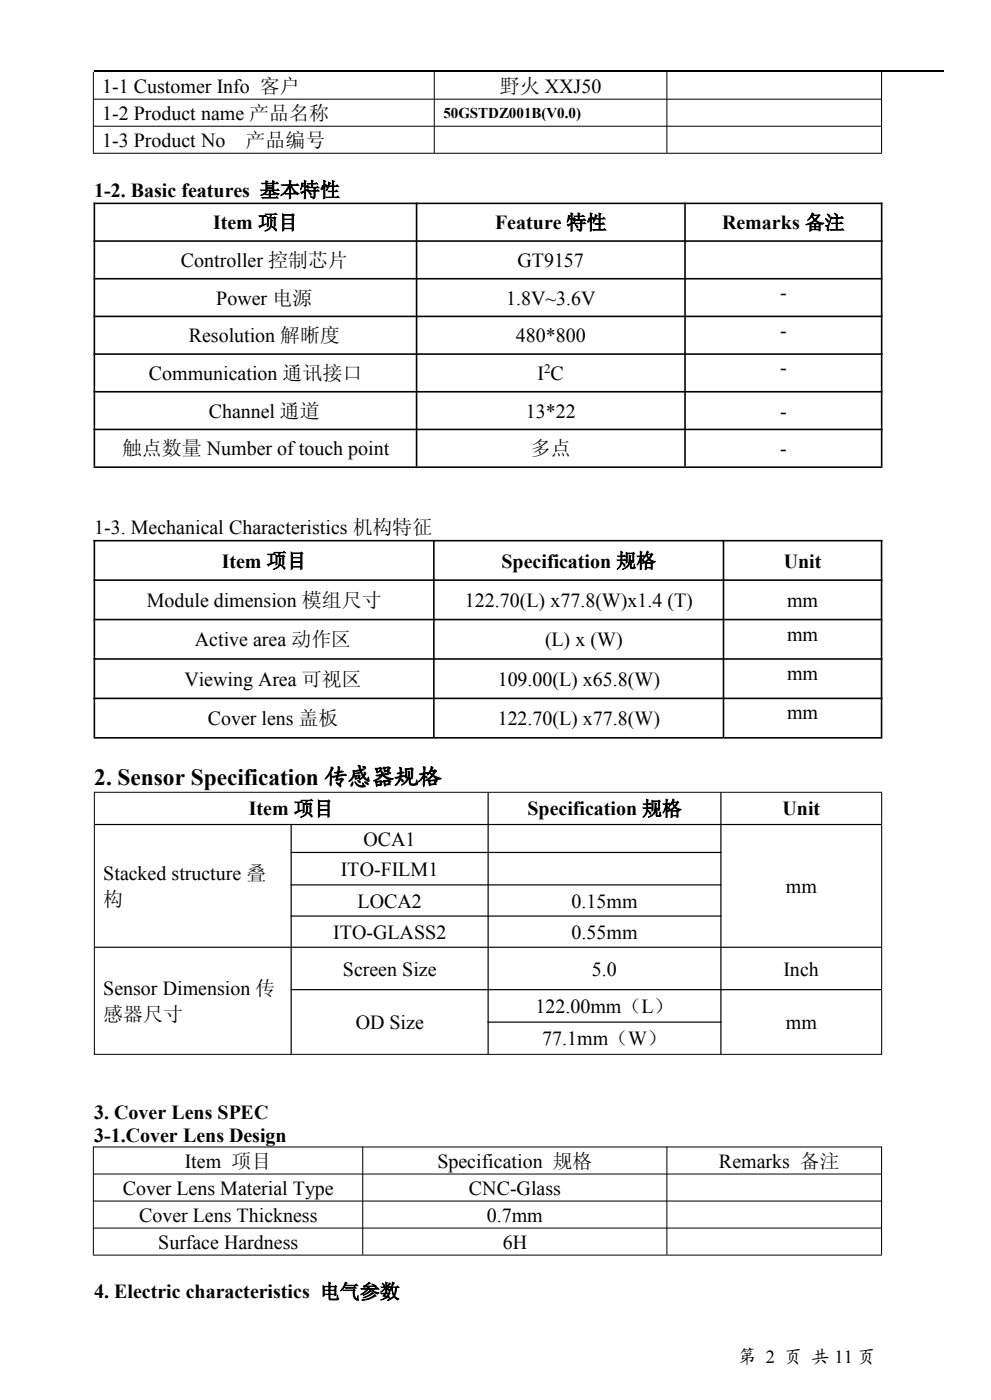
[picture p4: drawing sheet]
<svg xmlns="http://www.w3.org/2000/svg" width="210mm" height="297mm" viewBox="0 0 210 297" stroke-linecap="round" stroke-linejoin="round" font-family="sans-serif">
<defs><g id="words">
<text font-size="5" x="20" y="166.5">2. Sensor Specification 传感器规格</text>
<g font-size="4.2">
<text x="21.7" y="19.7">1-1 Customer Info 客户</text>
<text x="106" y="19.7">野火 XXJ50</text>
<text x="21.7" y="25.4">1-2 Product name 产品名称</text>
<text x="21.7" y="31.1">1-3 Product No</text>
<text x="52" y="31.1">产品编号</text>
<text x="20" y="41.7">1-2. Basic features 基本特性</text>
<text x="45.2" y="48.6">Item 项目</text>
<text x="105" y="48.6">Feature 特性</text>
<text x="153.1" y="48.6">Remarks 备注</text>
<text x="38.4" y="56.6">Controller 控制芯片</text>
<text x="109.7" y="56.6">GT9157</text>
<text x="45.8" y="64.6">Power 电源</text>
<text x="107.3" y="64.6">1.8V~3.6V</text>
<text x="165.4" y="63.4">-</text>
<text x="165.4" y="71.4">-</text>
<text x="40" y="72.6">Resolution 解晰度</text>
<text x="109.3" y="72.6">480*800</text>
<text x="31.5" y="80.6">Communication 通讯接口</text>
<text x="114" y="80.6">I C</text>
<text x="165.4" y="79.4">-</text>
<text x="44.2" y="88.6">Channel 通道</text>
<text x="111.5" y="88.6">13*22</text>
<text x="165.4" y="88.6">-</text>
<text x="25.9" y="96.6">触点数量 Number oftouch point</text>
<text x="112.5" y="96.6">多点</text>
<text x="165.4" y="96.6">-</text>
<text x="20" y="113.3">1-3. Mechanical Characteristics 机构特征</text>
<text x="47" y="120.4">Item 项目</text>
<text x="106.3" y="120.4">Specification 规格</text>
<text x="166.1" y="120.4">Unit</text>
<text x="31.1" y="128.7">Module dimension 模组尺寸</text>
<text x="98.6" y="128.7">122.70(L) x77.8(W)x1.4 (T)</text>
<text x="166.8" y="128.7">mm</text>
<text x="41.3" y="137.1">Active area 动作区</text>
<text x="115.5" y="137.1">(L) x (W)</text>
<text x="166.8" y="135.9">mm</text>
<text x="39.1" y="145.4">Viewing Area 可视区</text>
<text x="105.5" y="145.4">109.00(L) x65.8(W)</text>
<text x="166.8" y="144.2">mm</text>
<text x="44" y="153.8">Cover lens 盖板</text>
<text x="105.5" y="153.8">122.70(L) x77.8(W)</text>
<text x="166.8" y="152.6">mm</text>
<text x="52.7" y="172.9">Item 项目</text>
<text x="111.8" y="172.9">Specification 规格</text>
<text x="165.9" y="172.9">Unit</text>
<text x="77" y="179.3">OCA1</text>
<text x="72.3" y="185.7">ITO-FILM1</text>
<text x="21.9" y="186.6">Stacked structure 叠</text>
<text x="166.6" y="189.4">mm</text>
<text x="21.9" y="192.1">构</text>
<text x="75.8" y="192.5">LOCA2</text>
<text x="121.2" y="192.5">0.15mm</text>
<text x="70.7" y="199.1">ITO-GLASS2</text>
<text x="121.2" y="199.1">0.55mm</text>
<text x="72.7" y="206.9">Screen Size</text>
<text x="125.5" y="206.9">5.0</text>
<text x="166.1" y="206.9">Inch</text>
<text x="21.9" y="211">Sensor Dimension 传</text>
<text x="113.5" y="214.9">122.00mm（L）</text>
<text x="21.9" y="216.6">感器尺寸</text>
<text x="75.4" y="218.3">OD Size</text>
<text x="114.9" y="221.7">77.1mm（W）</text>
<text x="166.6" y="218.3">mm</text>
<text x="20" y="237.4">3. Cover Lens SPEC</text>
<text x="20" y="242.2">3-1.Cover Lens Design</text>
<text x="39.2" y="247.6">Item 项目</text>
<text x="92.7" y="247.6">Specification 规格</text>
<text x="152.4" y="247.6">Remarks 备注</text>
<text x="26" y="253.4">Cover Lens Material Type</text>
<text x="99.4" y="253.4">CNC-Glass</text>
<text x="29.5" y="259.1">Cover Lens Thickness</text>
<text x="103.2" y="259.1">0.7mm</text>
<text x="33.5" y="264.8">Surface Hardness</text>
<text x="106.6" y="264.8">6H</text>
<text x="20" y="275.4">4. Electric characteristics 电气参数</text>
</g>
<text font-size="3.9" x="156.5" y="289.1">第 2 页 共 11 页</text>
<text font-size="3.2" x="94" y="25">50GSTDZ001B(V0.0)</text>
<text font-size="2.8" x="115.4" y="79.2">2</text>
</g></defs>
<path d="M20 15.1h180.1M20.1 174.9h166.7M61.7 174.7v48.8M103.5 168.1v55.4M152.8 168.1v55.4M61.6 180.8h91.3M61.6 187.7h91.3M61.6 194.3h91.3M20.1 200.9h166.7M61.6 209.9h125.2M103.3 216.8h49.6" fill="none" stroke="#000" stroke-width=".25"/>
<g fill="none" stroke="#000" stroke-width=".21">
<path d="M19.8 15.2v17.2M92.1 15.2v17.2M141.4 15.2v17.2M186.9 15.2v17.2M19.7 21h167.3M19.7 26.8h167.3M19.7 32.5h167.3M19.9 168h167.1M20 168v55.7M186.9 168.1v55.6M19.9 223.6h167.1M19.7 243.3h167.3"/>
<path d="M19.7 249h167.3M19.7 254.7h167.3M19.8 243.2v22.9M76.9 243.2v22.9M141.4 243.2v22.9M186.9 243.2v22.9M19.7 260.5h167.3M19.7 266.2h167.3"/>
</g>
<g fill="none" stroke="#000" stroke-width=".34">
<path d="M19.8 43.1h167.3M19.8 51.1h167.3M19.8 59.1h167.3M20 43v55.9M88.3 43v55.9M145.2 43v55.9M186.9 43v55.9M19.8 67.1h167.3M19.8 75.1h167.3M19.8 83.1h167.3M19.8 91.1h167.3M19.8 99.1h167.3"/>
<path d="M19.8 114.7h167.2M20 114.5v41.8M92 114.5v41.8M153.4 114.5v41.8M186.9 114.5v41.8M19.8 123h167.2M19.8 131.4h167.2M19.8 139.8h167.2M19.8 148.1h167.2M19.8 156.5h167.2"/>
</g>
<use href="#words"/>
</svg>
